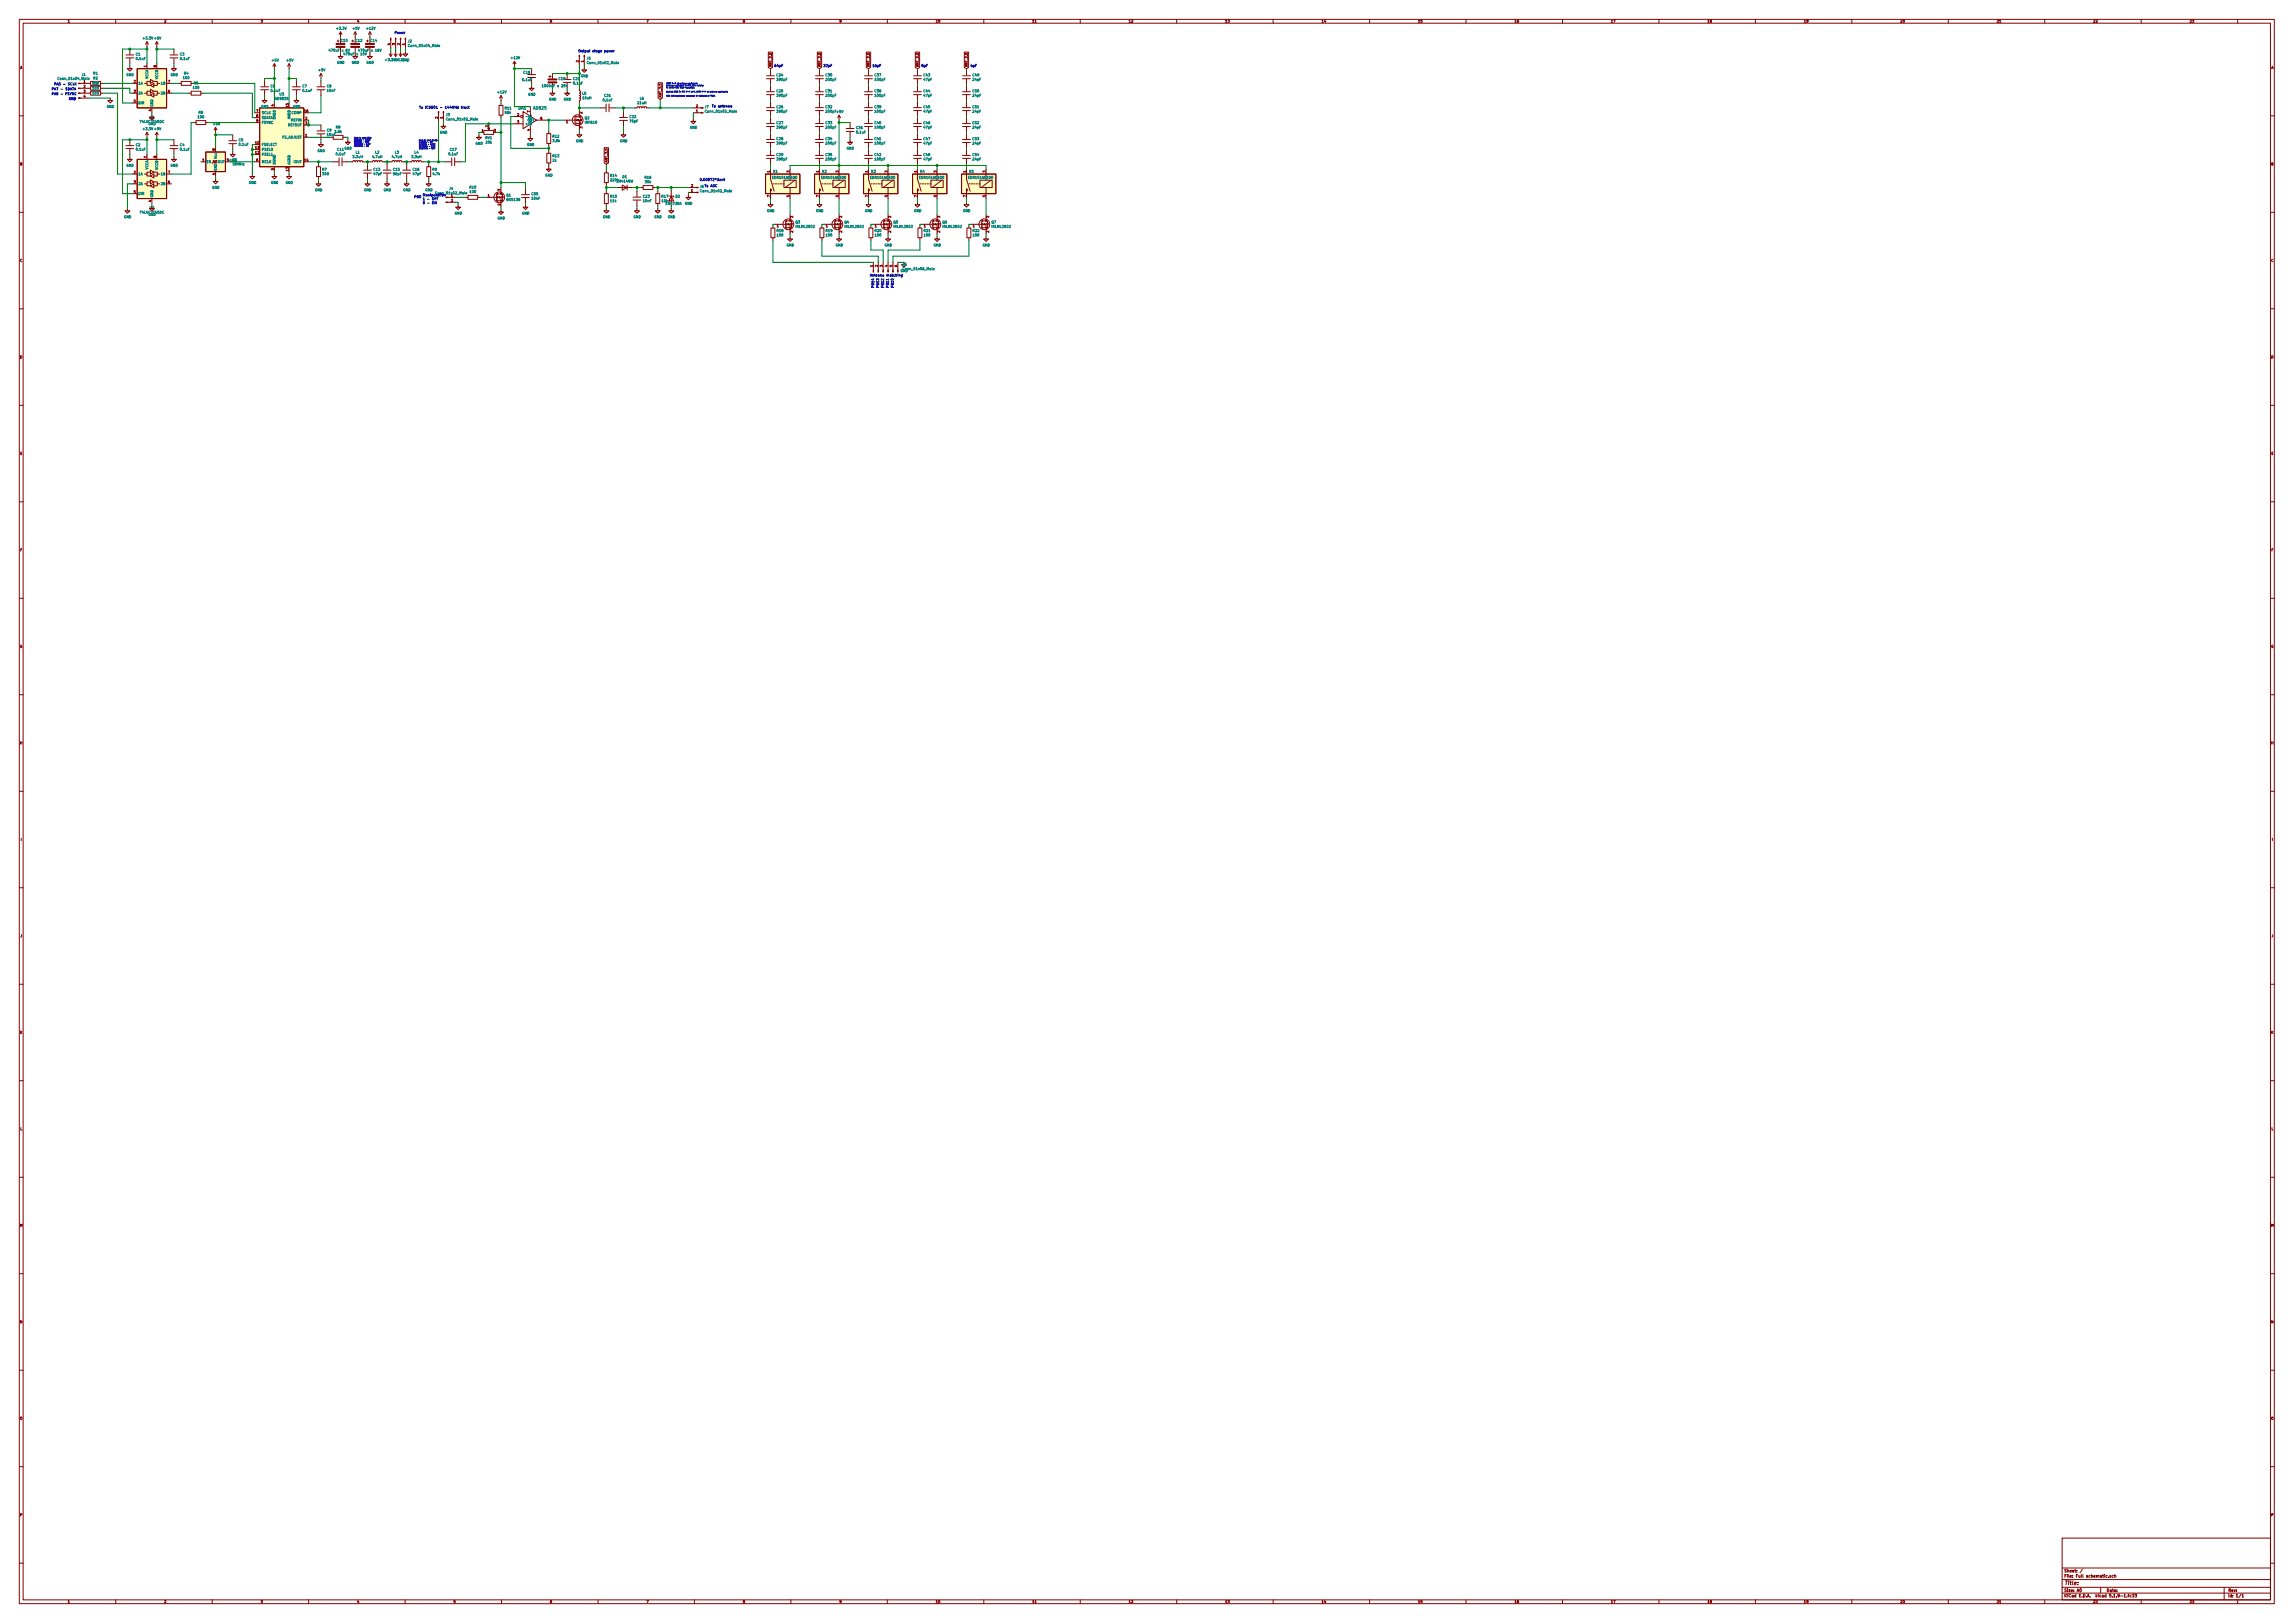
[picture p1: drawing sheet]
<svg xmlns="http://www.w3.org/2000/svg" width="1189mm" height="841mm" viewBox="0 0 1189 841" stroke-linecap="round" stroke-linejoin="round" font-family="sans-serif">
<defs><g id="words">
<text font-size="2.8" fill="#840000" x="1070" y="821">Title:</text>
<g font-size="2.1" fill="#008484">
<text x="269" y="57">DA1</text>
<text x="277" y="57">AD825</text>
</g>
<g font-size="2.1" fill="#840000">
<text x="1070" y="815">Sheet: /</text>
<text x="1070" y="817">File: Full schematic.sch</text>
<text x="1070" y="828">KiCad E.D.A. kicad 5.1.9-1.fc33</text>
<text x="1070" y="825">Size: A0</text>
<text x="1092" y="825">Date:</text>
<text x="1155" y="825">Rev:</text>
<text x="1155" y="828">Id: 1/1</text>
</g>
<g font-size="1.8" fill="#840000">
<text x="35" y="12">1</text>
<text x="85" y="12">2</text>
<text x="135" y="12">3</text>
<text x="185" y="12">4</text>
<text x="235" y="12">5</text>
<text x="285" y="12">6</text>
<text x="335" y="12">7</text>
<text x="385" y="12">8</text>
<text x="435" y="12">9</text>
<text x="485" y="12">10</text>
<text x="535" y="12">11</text>
<text x="585" y="12">12</text>
<text x="635" y="12">13</text>
<text x="685" y="12">14</text>
<text x="735" y="12">15</text>
<text x="785" y="12">16</text>
<text x="835" y="12">17</text>
<text x="885" y="12">18</text>
<text x="935" y="12">19</text>
<text x="985" y="12">20</text>
<text x="1035" y="12">21</text>
<text x="1085" y="12">22</text>
<text x="1135" y="12">23</text>
<text x="202" y="23" transform="rotate(-90 202 23)">4</text>
<text x="205" y="23" transform="rotate(-90 205 23)">3</text>
<text x="207" y="23" transform="rotate(-90 207 23)">2</text>
<text x="210" y="23" transform="rotate(-90 210 23)">1</text>
<text x="10" y="36">A</text>
<text x="76" y="35" transform="rotate(-90 76 35)">1</text>
<text x="81" y="35" transform="rotate(-90 81 35)">8</text>
<text x="300" y="32" transform="rotate(-90 300 32)">2</text>
<text x="303" y="32" transform="rotate(-90 303 32)">1</text>
<text x="400" y="35" transform="rotate(-90 400 35)">ANT_3.5</text>
<text x="425" y="35" transform="rotate(-90 425 35)">ANT_3.5</text>
<text x="451" y="35" transform="rotate(-90 451 35)">ANT_3.5</text>
<text x="476" y="35" transform="rotate(-90 476 35)">ANT_3.5</text>
<text x="502" y="35" transform="rotate(-90 502 35)">ANT_3.5</text>
<text x="1177" y="36">A</text>
<text x="43" y="43">1</text>
<text x="43" y="45">2</text>
<text x="69" y="43">2</text>
<text x="87" y="43">7</text>
<text x="43" y="48">3</text>
<text x="43" y="51">4</text>
<text x="69" y="48">3</text>
<text x="69" y="53">5</text>
<text x="87" y="48">6</text>
<text x="343" y="51" transform="rotate(-90 343 51)">ANT_3.5</text>
<text x="78" y="58" transform="rotate(-90 78 58)">4</text>
<text x="133" y="58">7</text>
<text x="142" y="55" transform="rotate(-90 142 55)">4</text>
<text x="150" y="56" transform="rotate(-90 150 56)">15</text>
<text x="158" y="58">16</text>
<text x="275" y="58" transform="rotate(-90 275 58)">7</text>
<text x="302" y="59" transform="rotate(-90 302 59)">2</text>
<text x="361" y="58">1</text>
<text x="361" y="56">2</text>
<text x="133" y="61">8</text>
<text x="133" y="63">9</text>
<text x="158" y="62">2</text>
<text x="158" y="65">3</text>
<text x="227" y="61" transform="rotate(-90 227 61)">2</text>
<text x="230" y="61" transform="rotate(-90 230 61)">1</text>
<text x="253" y="66" transform="rotate(-90 253 66)">2</text>
<text x="268" y="60">2</text>
<text x="268" y="64">3</text>
<text x="280" y="62">6</text>
<text x="294" y="64">1</text>
<text x="158" y="71">1</text>
<text x="250" y="68">1</text>
<text x="256" y="68">3</text>
<text x="275" y="68" transform="rotate(-90 275 68)">4</text>
<text x="302" y="67" transform="rotate(-90 302 67)">3</text>
<text x="112" y="78" transform="rotate(-90 112 78)">8</text>
<text x="132" y="75">10</text>
<text x="132" y="77">11</text>
<text x="76" y="82" transform="rotate(-90 76 82)">1</text>
<text x="81" y="82" transform="rotate(-90 81 82)">8</text>
<text x="105" y="84">1</text>
<text x="132" y="80">12</text>
<text x="133" y="84">6</text>
<text x="158" y="84">14</text>
<text x="10" y="86">B</text>
<text x="69" y="90">2</text>
<text x="87" y="90">7</text>
<text x="142" y="88" transform="rotate(-90 142 88)">5</text>
<text x="150" y="89" transform="rotate(-90 150 89)">13</text>
<text x="315" y="84" transform="rotate(-90 315 84)">ANT_3.5</text>
<text x="399" y="89" transform="rotate(-90 399 89)">1</text>
<text x="409" y="89" transform="rotate(-90 409 89)">3</text>
<text x="425" y="89" transform="rotate(-90 425 89)">1</text>
<text x="435" y="89" transform="rotate(-90 435 89)">3</text>
<text x="450" y="89" transform="rotate(-90 450 89)">1</text>
<text x="460" y="89" transform="rotate(-90 460 89)">3</text>
<text x="475" y="89" transform="rotate(-90 475 89)">1</text>
<text x="486" y="89" transform="rotate(-90 486 89)">3</text>
<text x="501" y="89" transform="rotate(-90 501 89)">1</text>
<text x="511" y="89" transform="rotate(-90 511 89)">3</text>
<text x="1177" y="86">B</text>
<text x="69" y="95">3</text>
<text x="87" y="95">6</text>
<text x="112" y="91" transform="rotate(-90 112 91)">4</text>
<text x="69" y="100">5</text>
<text x="259" y="99" transform="rotate(-90 259 99)">3</text>
<text x="358" y="99">1</text>
<text x="358" y="97">2</text>
<text x="78" y="105" transform="rotate(-90 78 105)">4</text>
<text x="234" y="102">1</text>
<text x="234" y="105">2</text>
<text x="253" y="102">1</text>
<text x="259" y="107" transform="rotate(-90 259 107)">2</text>
<text x="399" y="102" transform="rotate(-90 399 102)">7</text>
<text x="409" y="102" transform="rotate(-90 409 102)">5</text>
<text x="425" y="102" transform="rotate(-90 425 102)">7</text>
<text x="435" y="102" transform="rotate(-90 435 102)">5</text>
<text x="450" y="102" transform="rotate(-90 450 102)">7</text>
<text x="460" y="102" transform="rotate(-90 460 102)">5</text>
<text x="475" y="102" transform="rotate(-90 475 102)">7</text>
<text x="486" y="102" transform="rotate(-90 486 102)">5</text>
<text x="501" y="102" transform="rotate(-90 501 102)">7</text>
<text x="511" y="102" transform="rotate(-90 511 102)">5</text>
<text x="411" y="113" transform="rotate(-90 411 113)">3</text>
<text x="436" y="113" transform="rotate(-90 436 113)">3</text>
<text x="462" y="113" transform="rotate(-90 462 113)">3</text>
<text x="487" y="113" transform="rotate(-90 487 113)">3</text>
<text x="513" y="113" transform="rotate(-90 513 113)">3</text>
<text x="403" y="118">1</text>
<text x="428" y="118">1</text>
<text x="454" y="118">1</text>
<text x="479" y="118">1</text>
<text x="504" y="118">1</text>
<text x="411" y="121" transform="rotate(-90 411 121)">2</text>
<text x="436" y="121" transform="rotate(-90 436 121)">2</text>
<text x="462" y="121" transform="rotate(-90 462 121)">2</text>
<text x="487" y="121" transform="rotate(-90 487 121)">2</text>
<text x="513" y="121" transform="rotate(-90 513 121)">2</text>
<text x="10" y="136">C</text>
<text x="1177" y="136">C</text>
<text x="453" y="138" transform="rotate(-90 453 138)">1</text>
<text x="455" y="138" transform="rotate(-90 455 138)">2</text>
<text x="458" y="138" transform="rotate(-90 458 138)">3</text>
<text x="460" y="138" transform="rotate(-90 460 138)">4</text>
<text x="463" y="138" transform="rotate(-90 463 138)">5</text>
<text x="465" y="138" transform="rotate(-90 465 138)">6</text>
<text x="10" y="186">D</text>
<text x="1177" y="186">D</text>
<text x="10" y="236">E</text>
<text x="1177" y="236">E</text>
<text x="10" y="286">F</text>
<text x="1177" y="286">F</text>
<text x="10" y="336">G</text>
<text x="1177" y="336">G</text>
<text x="10" y="386">H</text>
<text x="1177" y="386">H</text>
<text x="11" y="436">I</text>
<text x="1178" y="436">I</text>
<text x="11" y="486">J</text>
<text x="1178" y="486">J</text>
<text x="10" y="536">K</text>
<text x="1177" y="536">K</text>
<text x="10" y="586">L</text>
<text x="1177" y="586">L</text>
<text x="10" y="636">M</text>
<text x="1177" y="636">M</text>
<text x="10" y="686">N</text>
<text x="1177" y="686">N</text>
<text x="10" y="736">O</text>
<text x="1177" y="736">O</text>
<text x="10" y="786">P</text>
<text x="1177" y="786">P</text>
<text x="35" y="831">1</text>
<text x="85" y="831">2</text>
<text x="135" y="831">3</text>
<text x="185" y="831">4</text>
<text x="235" y="831">5</text>
<text x="285" y="831">6</text>
<text x="335" y="831">7</text>
<text x="385" y="831">8</text>
<text x="435" y="831">9</text>
<text x="485" y="831">10</text>
<text x="535" y="831">11</text>
<text x="585" y="831">12</text>
<text x="635" y="831">13</text>
<text x="685" y="831">14</text>
<text x="735" y="831">15</text>
<text x="785" y="831">16</text>
<text x="835" y="831">17</text>
<text x="885" y="831">18</text>
<text x="935" y="831">19</text>
<text x="985" y="831">20</text>
<text x="1035" y="831">21</text>
<text x="1085" y="831">22</text>
<text x="1135" y="831">23</text>
</g>
<g font-size="1.8" fill="#008484">
<text x="175" y="15">+3.3V</text>
<text x="183" y="15">+5V</text>
<text x="190" y="15">+12V</text>
<text x="74" y="20">+3.3V +5V</text>
<text x="177" y="22">C10</text>
<text x="184" y="22">C12</text>
<text x="192" y="22">C14</text>
<text x="212" y="22">J2</text>
<text x="70" y="29">C1</text>
<text x="93" y="29">C3</text>
<text x="171" y="27">470uF x 6V</text>
<text x="187" y="27">470uF x 16V</text>
<text x="212" y="24">Conn_01x04_Male</text>
<text x="71" y="31">0.1uF</text>
<text x="93" y="31">0.1uF</text>
<text x="141" y="32">+5V</text>
<text x="149" y="32">+5V</text>
<text x="175" y="33">GND</text>
<text x="182" y="33">GND</text>
<text x="190" y="33">GND</text>
<text x="200" y="32">+3.3V +12V</text>
<text x="203" y="32">+5V</text>
<text x="208" y="32">GND</text>
<text x="265" y="31">+12V</text>
<text x="304" y="31">J5</text>
<text x="305" y="33">Conn_01x02_Male</text>
<text x="30" y="41">Conn_01x04_Male</text>
<text x="42" y="39">J1</text>
<text x="48" y="39">R1</text>
<text x="48" y="41">R2</text>
<text x="65" y="39">GND</text>
<text x="77" y="41" transform="rotate(-90 77 41)">VCCA</text>
<text x="82" y="41" transform="rotate(-90 82 41)">VCCB</text>
<text x="88" y="39">GND</text>
<text x="95" y="41">100</text>
<text x="95" y="39">R4</text>
<text x="165" y="37">+5V</text>
<text x="271" y="42">0.1uF</text>
<text x="271" y="38">C18</text>
<text x="290" y="41">C19</text>
<text x="297" y="41">C20</text>
<text x="301" y="40">GND</text>
<text x="403" y="40">C24</text>
<text x="403" y="42">390pF</text>
<text x="428" y="40">C30</text>
<text x="428" y="42">200pF</text>
<text x="453" y="40">C37</text>
<text x="454" y="42">100pF</text>
<text x="479" y="40">C43</text>
<text x="479" y="42">47pF</text>
<text x="504" y="40">C49</text>
<text x="504" y="42">24pF</text>
<text x="48" y="46">100</text>
<text x="48" y="44">R3</text>
<text x="72" y="44">1A</text>
<text x="84" y="44">1B</text>
<text x="100" y="46">100</text>
<text x="100" y="44">R5</text>
<text x="140" y="45">C6</text>
<text x="140" y="48">0.1uF</text>
<text x="157" y="45">C7</text>
<text x="157" y="48">0.1uF</text>
<text x="169" y="45">C8</text>
<text x="170" y="48">10nF</text>
<text x="282" y="45">1000uF x 25V</text>
<text x="297" y="44">0.1uF</text>
<text x="403" y="48">C25</text>
<text x="428" y="48">C31</text>
<text x="453" y="48">C38</text>
<text x="479" y="48">C44</text>
<text x="504" y="48">C50</text>
<text x="48" y="49">100</text>
<text x="72" y="49">2A</text>
<text x="84" y="49">2B</text>
<text x="143" y="52">AD9835</text>
<text x="145" y="49">U3</text>
<text x="258" y="48">+12V</text>
<text x="274" y="50">GND</text>
<text x="285" y="52">GND</text>
<text x="292" y="52">GND</text>
<text x="302" y="49">L5</text>
<text x="302" y="51">10uH</text>
<text x="313" y="53">0.1uF</text>
<text x="313" y="50">C21</text>
<text x="331" y="54">21uH</text>
<text x="332" y="52">L6</text>
<text x="403" y="50">390pF</text>
<text x="428" y="50">200pF</text>
<text x="454" y="50">100pF</text>
<text x="479" y="50">47pF</text>
<text x="504" y="50">24pF</text>
<text x="55" y="56">GND</text>
<text x="72" y="54">DIR</text>
<text x="79" y="55" transform="rotate(-90 79 55)">GND</text>
<text x="103" y="59">R6</text>
<text x="135" y="56">GND</text>
<text x="136" y="59">SCLK</text>
<text x="151" y="59">COMP</text>
<text x="152" y="56">GND</text>
<text x="262" y="57">R11</text>
<text x="262" y="59">56k</text>
<text x="365" y="56">J7</text>
<text x="366" y="58">Conn_01x02_Male</text>
<text x="403" y="56">C26</text>
<text x="403" y="58">390pF</text>
<text x="428" y="56">C32</text>
<text x="428" y="58">200pF +5V</text>
<text x="453" y="56">C39</text>
<text x="454" y="58">100pF</text>
<text x="479" y="56">C45</text>
<text x="479" y="58">47pF</text>
<text x="504" y="56">C51</text>
<text x="504" y="58">24pF</text>
<text x="73" y="64">74LVC2T45DC</text>
<text x="77" y="65">GND</text>
<text x="78" y="61">U1</text>
<text x="103" y="61">100</text>
<text x="111" y="65">+5V</text>
<text x="136" y="62">SDATA</text>
<text x="136" y="64">FSYNC</text>
<text x="143" y="62" transform="rotate(-90 143 62)">DVDD</text>
<text x="149" y="65">REFOUT</text>
<text x="150" y="62" transform="rotate(-90 150 62)">AVDD</text>
<text x="151" y="63">REFIN</text>
<text x="231" y="60">J3</text>
<text x="232" y="62">Conn_01x02_Male</text>
<text x="272" y="61">-IN</text>
<text x="272" y="65">+IN</text>
<text x="273" y="63">OUT</text>
<text x="276" y="64" transform="rotate(-90 276 64)">-VS</text>
<text x="303" y="62">Q2</text>
<text x="303" y="64">IRF610</text>
<text x="326" y="61">C22</text>
<text x="326" y="63">75pF</text>
<text x="403" y="64">C27</text>
<text x="428" y="64">C33</text>
<text x="453" y="64">C40</text>
<text x="479" y="64">C46</text>
<text x="504" y="64">C52</text>
<text x="74" y="67">+3.3V +5V</text>
<text x="146" y="72">FS_ADJUST</text>
<text x="169" y="68">C9</text>
<text x="170" y="70">10nF</text>
<text x="174" y="69">3.9k</text>
<text x="174" y="67">R8</text>
<text x="228" y="69">GND</text>
<text x="287" y="71">R12</text>
<text x="358" y="67">GND</text>
<text x="403" y="67">390pF</text>
<text x="428" y="67">200pF</text>
<text x="444" y="67">C36</text>
<text x="444" y="69">0.1uF</text>
<text x="454" y="67">100pF</text>
<text x="479" y="67">47pF</text>
<text x="504" y="67">24pF</text>
<text x="70" y="76">C2</text>
<text x="93" y="76">C4</text>
<text x="124" y="73">C5</text>
<text x="124" y="76">0.1uF</text>
<text x="136" y="76">FSELECT</text>
<text x="179" y="77">GND</text>
<text x="246" y="75">GND</text>
<text x="252" y="72">RV1</text>
<text x="252" y="74">20k</text>
<text x="273" y="76">GND</text>
<text x="287" y="74">3.9k</text>
<text x="299" y="74">GND</text>
<text x="321" y="74">GND</text>
<text x="403" y="73">C28</text>
<text x="403" y="75">390pF</text>
<text x="428" y="73">C34</text>
<text x="428" y="75">200pF</text>
<text x="439" y="77">GND</text>
<text x="453" y="73">C41</text>
<text x="454" y="75">100pF</text>
<text x="479" y="73">C47</text>
<text x="479" y="75">47pF</text>
<text x="504" y="73">C53</text>
<text x="504" y="75">24pF</text>
<text x="71" y="78">0.1uF</text>
<text x="93" y="78">0.1uF</text>
<text x="112" y="82" transform="rotate(-90 112 82)">Vcc</text>
<text x="121" y="83">X1</text>
<text x="136" y="78">PSEL0</text>
<text x="136" y="81">PSEL1</text>
<text x="165" y="79">GND</text>
<text x="174" y="80">0.1uF</text>
<text x="175" y="78">C11</text>
<text x="183" y="82">3.3uH</text>
<text x="184" y="80">L1</text>
<text x="193" y="82">4.7uH</text>
<text x="195" y="80">L2</text>
<text x="203" y="82">4.7uH</text>
<text x="205" y="80">L3</text>
<text x="213" y="82">3.3uH</text>
<text x="215" y="80">L4</text>
<text x="233" y="80">0.1uF</text>
<text x="233" y="78">C17</text>
<text x="286" y="84">2k</text>
<text x="287" y="81">R13</text>
<text x="403" y="81">C29</text>
<text x="403" y="83">390pF</text>
<text x="428" y="81">C35</text>
<text x="428" y="83">200pF</text>
<text x="453" y="81">C42</text>
<text x="454" y="83">100pF</text>
<text x="479" y="81">C48</text>
<text x="479" y="83">47pF</text>
<text x="504" y="81">C54</text>
<text x="504" y="83">24pF</text>
<text x="65" y="86">GND</text>
<text x="77" y="88" transform="rotate(-90 77 88)">VCCA</text>
<text x="82" y="88" transform="rotate(-90 82 88)">VCCB</text>
<text x="88" y="86">GND</text>
<text x="107" y="84">EN</text>
<text x="112" y="89" transform="rotate(-90 112 89)">GND</text>
<text x="113" y="84">OUT</text>
<text x="121" y="86">50MHz</text>
<text x="136" y="84">MCLK</text>
<text x="143" y="85" transform="rotate(-90 143 85)">DGND</text>
<text x="150" y="85" transform="rotate(-90 150 85)">AGND</text>
<text x="152" y="84">IOUT</text>
<text x="167" y="88">R7</text>
<text x="194" y="88">C13</text>
<text x="204" y="88">C15</text>
<text x="214" y="88">C16</text>
<text x="224" y="88">R9</text>
<text x="401" y="89">K1</text>
<text x="426" y="89">K2</text>
<text x="452" y="89">K3</text>
<text x="477" y="89">K4</text>
<text x="502" y="89">K5</text>
<text x="72" y="91">1A</text>
<text x="72" y="96">2A</text>
<text x="84" y="96">2B</text>
<text x="84" y="91">1B</text>
<text x="129" y="95">GND</text>
<text x="140" y="95">GND</text>
<text x="148" y="95">GND</text>
<text x="167" y="91">300</text>
<text x="194" y="91">47pF</text>
<text x="204" y="91">56pF</text>
<text x="214" y="91">47pF</text>
<text x="224" y="91">4.7k</text>
<text x="283" y="91">GND</text>
<text x="316" y="92">R14</text>
<text x="317" y="94">220k</text>
<text x="320" y="95">1N4148W</text>
<text x="323" y="92">D1</text>
<text x="334" y="93">R16</text>
<text x="334" y="95">39k</text>
<text x="401" y="93">EDR101A0500</text>
<text x="426" y="93">EDR101A0500</text>
<text x="452" y="93">EDR101A0500</text>
<text x="477" y="93">EDR101A0500</text>
<text x="502" y="93">EDR101A0500</text>
<text x="72" y="101">DIR</text>
<text x="110" y="98">GND</text>
<text x="163" y="99">GND</text>
<text x="189" y="99">GND</text>
<text x="199" y="99">GND</text>
<text x="209" y="99">GND</text>
<text x="220" y="99">GND</text>
<text x="226" y="101">Conn_01x02_Male</text>
<text x="233" y="98">J4</text>
<text x="243" y="98">R10</text>
<text x="244" y="100">100</text>
<text x="263" y="102">Q1</text>
<text x="276" y="101">C55</text>
<text x="363" y="100">Conn_01x02_Male</text>
<text x="79" y="102" transform="rotate(-90 79 102)">GND</text>
<text x="263" y="104">BSS138</text>
<text x="276" y="103">10nF</text>
<text x="316" y="102">R15</text>
<text x="316" y="105">11k</text>
<text x="333" y="102">C23</text>
<text x="333" y="105">10nF</text>
<text x="343" y="102">R17</text>
<text x="343" y="105">10k</text>
<text x="345" y="106">1N4728A</text>
<text x="350" y="102">D2</text>
<text x="355" y="106">GND</text>
<text x="64" y="113">GND</text>
<text x="73" y="111">74LVC2T45DC</text>
<text x="77" y="112">GND</text>
<text x="78" y="108">U2</text>
<text x="236" y="111">GND</text>
<text x="258" y="114">GND</text>
<text x="271" y="111">GND</text>
<text x="312" y="113">GND</text>
<text x="328" y="113">GND</text>
<text x="339" y="113">GND</text>
<text x="346" y="113">GND</text>
<text x="398" y="110">GND</text>
<text x="423" y="110">GND</text>
<text x="448" y="110">GND</text>
<text x="474" y="110">GND</text>
<text x="499" y="110">GND</text>
<text x="412" y="116">Q3</text>
<text x="413" y="118">IRLML2502</text>
<text x="438" y="116">Q4</text>
<text x="438" y="118">IRLML2502</text>
<text x="463" y="116">Q5</text>
<text x="464" y="118">IRLML2502</text>
<text x="489" y="116">Q6</text>
<text x="489" y="118">IRLML2502</text>
<text x="514" y="116">Q7</text>
<text x="514" y="118">IRLML2502</text>
<text x="403" y="120">R18</text>
<text x="403" y="123">100</text>
<text x="428" y="120">R19</text>
<text x="428" y="123">100</text>
<text x="454" y="120">R20</text>
<text x="454" y="123">100</text>
<text x="479" y="120">R21</text>
<text x="479" y="123">100</text>
<text x="504" y="120">R22</text>
<text x="504" y="123">100</text>
<text x="408" y="128">GND</text>
<text x="433" y="128">GND</text>
<text x="459" y="128">GND</text>
<text x="484" y="128">GND</text>
<text x="509" y="128">GND</text>
<text x="468" y="138">J8</text>
<text x="467" y="141">GND</text>
<text x="469" y="140">Conn_01x06_Male</text>
</g>
<g font-size="1.8" fill="#0000c2">
<text x="204" y="18">Power</text>
<text x="300" y="27">Output stage power</text>
<text x="401" y="35">64pF</text>
<text x="427" y="35">32pF</text>
<text x="452" y="35">16pF</text>
<text x="478" y="35">8pF</text>
<text x="503" y="35">4pF</text>
<text x="27" y="47">PA7 - SDATA</text>
<text x="28" y="44">PA5 - SCLK</text>
<text x="27" y="49">PA8 - FSYNC</text>
<text x="36" y="52">GND</text>
<text x="217" y="56">To ICS501 - 144MHz tract</text>
<text x="369" y="56">To antenna</text>
<text x="363" y="94">0.00972*Uant</text>
<text x="219" y="102">Manipulation</text>
<text x="363" y="97">J6 To ADC</text>
<text x="215" y="103">PB0</text>
<text x="219" y="104">1 - OFF</text>
<text x="451" y="143">Antenna matching</text>
<text x="453" y="149" transform="rotate(-90 453 149)">PB14</text>
<text x="456" y="149" transform="rotate(-90 456 149)">PB13</text>
<text x="458" y="149" transform="rotate(-90 458 149)">PB12</text>
<text x="461" y="149" transform="rotate(-90 461 149)">PB11</text>
<text x="463" y="149" transform="rotate(-90 463 149)">PB10</text>
</g>
<text font-size="1.8" fill="#008400" x="179" y="29">470uF x 10V</text>
<g font-size=".9" fill="#0000c2">
<text x="345" y="44">200V P-P at antenna equivalent.</text>
<text x="345" y="45">Antenna equivalent is 240 Ohm resistor</text>
<text x="345" y="46">in series with 35pF capacitor.</text>
<text x="345" y="48">Desired (3W) is 38V P-P at R, 243V P-P at antenna equivalent.</text>
<text x="345" y="50">With this equivalent resonance is achieved at 70pF.</text>
<text x="184" y="72">Peak to peak (in):</text>
<text x="184" y="73">3.50MHz - 0.34V</text>
<text x="184" y="74">3.65MHz - 0.3V</text>
<text x="184" y="75">18.00MHz - 1.5V</text>
<text x="184" y="76">18.25MHz - 1V</text>
<text x="217" y="73">Peak to peak (out):</text>
<text x="217" y="74">3.50MHz - 1V</text>
<text x="217" y="75">3.65MHz - 0.96V</text>
<text x="217" y="76">18.00MHz - 0.8V</text>
<text x="217" y="77">18.25MHz - 0.7V</text>
</g>
</g></defs>
<g fill="none" stroke="#840000" stroke-width=".52">
<path d="M10 10h1169v821h-1169zM12 12h1165v817h-1165zM60 10v2M110 10v2M160 10v2M177 17l-1 1M177 17v2M177 20v3M177 17v1M184 17l-1 1M184 17v2M184 20v3"/>
<path d="M184 17l1 1M192 17v2M192 20v3M192 17l-1 1M192 17l1 1M210 10v2M260 10v2M310 10v2M360 10v2M410 10v2M460 10v2M510 10v2"/>
<path d="M537 12h.1M560 10v2M610 10v2M660 10v2M710 10v2M760 10v2M810 10v2M860 10v2M910 10v2M960 10v2M1010 10v2M1037 12h.1"/>
<path d="M1060 10v2M1110 10v2M1160 10v2M65 30h4M65 28h4M67 34v2h2l-2 1-1-1h1M67 25v3M67 30v3M71 36h15v20h-15zM76 22v2M76 33v3M76 22l-1 1"/>
<path d="M76 22l1 1M81 22v2M81 33v3M81 22v1M81 22l1 1M88 30h4M88 28h4M90 34v2h1l-1 1-1-1h1M90 25v3M90 30v3M142 33v3M142 33l-1 1"/>
<path d="M142 33l1 1M150 33l-1 1M150 33v3M150 33l1 1M166 38v3M166 38v1M166 38l1 1M174 23h5h-5zM175 21h1M175 21v1M177 28v1h1l-1 2-2-2h2M177 25v2"/>
<path d="M182 23h4h-4zM182 21h1M183 21v1M184 28v1h1l-1 2-1-2h1M184 25v2M189 23h5h-5zM190 21h1M190 21v1M192 28v1h1l-1 2-2-2h2M192 25v2M202 28l1 1M203 21v4"/>
<path d="M203 27v2M203 28v1M204 28l1 1M205 21v4M205 27v2M206 28l-1 1M207 28l1 1M208 21v4M208 27v2M208 28v1M210 27v1h1l-1 1-1-1h1M210 21v4"/>
<path d="M267 32l-1 1M267 32v2M267 32v1M274 39h4M276 36v2M285 40h1M285 39v1M286 38v3M294 38v3M300 29v5M303 35v1h1l-1 1-1-1h1M303 29v5"/>
<path d="M397 39h4M398 27h3v8l-2 1-1-1zM399 36v3M423 39h4M424 27h2v8l-1 1-1-1zM425 36v3M448 39h4M449 27h2v8l-1 1-1-1zM450 36v3M474 39h4M474 27h3v8l-1 1-2-1zM476 36v3"/>
<path d="M499 39h4M500 27h2v8l-1 1-1-1zM501 36v3M42 43h5M42 48h5M42 46h5M42 51h4M47 42h5v2h-5zM47 45h5v2h-5zM47 47h5v2h-5zM52 43h1M52 48h1"/>
<path d="M52 46h1M57 51v1h1l-1 1-1-1h1M69 43h2M69 48h2M69 53h2M75 48h1v1h2M75 43h1v1h2M78 47h-2v1M78 42h-2v1M78 46l2 1-2 1zM78 41l2 1-2 1zM78 49l2-1v2z"/>
<path d="M78 44l2-1v2zM79 60v1h1l-1 1-2-1h2M79 56v2M80 47h2v1h1M80 42h2v1h1M82 48v1h-2M82 43v1h-2M86 43h3M86 48h3M93 43h1M94 42h5v2h-5zM98 48h1"/>
<path d="M99 47h5v2h-5zM99 43h1M104 48h1M132 58h3M135 56h22v30h-22zM135 47h4M135 45h4M137 51v1h1l-1 1-1-1h1M137 42v3M137 47v3M142 53v3M152 47h4"/>
<path d="M152 45h4M154 51v1h1l-1 1-2-1h2M154 42v3M154 47v3M164 47h4M164 45h4M166 42v3M166 47v3M227 59v4M230 59v4M259 55h2v5h-2zM260 50v2"/>
<path d="M260 53v2M260 60v1M260 50l-1 1M260 50v1M271 58l7 4-7 5zM274 40h4M275 55v5M276 44v2h1l-1 1-2-1h2M276 40v3M284 41h5h-5zM286 47v1h2l-2 2-1-2h1M286 43v3"/>
<path d="M292 43h4M292 41h4M294 47v1h1l-1 2-1-2h1M294 43v3M299 60v1M300 46v1l1 1h-1l1 1-1 1h1l-1 1h1l-1 2M300 57v3M311 56h3M314 54v4M316 54v4M316 56h3M323 58v3"/>
<path d="M329 56h1l1-1v1l1-1 1 1v-1l1 1 1-1 2 1M341 43h2v8h-1h-1zM359 56h5M359 58h5M397 57h4M397 56h4M397 41h4M397 49h4M397 48h4M399 41v3M399 44v3M399 49v3"/>
<path d="M399 53v3M399 58v2M423 57h4M423 56h4M423 41h4M423 49h4M423 48h4M425 41v3M425 44v3M425 49v3M425 53v3M425 58v2"/>
<path d="M435 60v2M435 60l-1 1M435 60l1 1M448 57h4M448 56h4M448 41h4M448 49h4M448 48h4M450 41v3M450 44v3M450 49v3M450 53v3"/>
<path d="M450 58v2M474 57h4M474 56h4M474 41h4M474 49h4M474 48h4M476 41v3M476 44v3M476 49v3M476 53v3M476 58v2M499 57h4"/>
<path d="M499 56h4M499 41h4M499 49h4M499 48h4M501 41v3M501 44v3M501 49v3M501 53v3M501 58v2M10 60h2M65 77h4M65 75h4"/>
<path d="M67 72v3M67 77v3M76 69v2M76 69l-1 1M76 69l1 1M81 69v1M81 69v2M81 69l1 1M88 77h4M88 75h4M90 72v3M90 77v3"/>
<path d="M100 64h2M102 63h5v2h-5zM107 79h10v10h-10zM107 64h1M112 66v3M112 76v3M112 66l-1 1M112 66l1 1M119 74h4M119 73h4M121 79v1h1l-1 1-2-1h2M121 70v3"/>
<path d="M121 75v2M132 64h3M132 61h3M157 62h3M157 71h3M157 65h3M164 69h4M164 68h4M166 74v1h2l-2 1-1-1h1M166 65v3M166 70v2M171 71h2"/>
<path d="M173 70h5v2h-5zM178 71h1M180 72v2h2l-2 1-1-1h1M230 64v1h1l-1 2-1-2h1M248 70v1h2l-2 1-1-1h1M251 68h5v2h-5zM253 66v1M266 60h4M266 64h5M275 71v1h1l-1 1-1-1h1M275 65v5M278 62h5"/>
<path d="M283 79h2v5h-2zM283 69h2v5h-2zM284 68v1M284 74v2M284 78v1M293 62h5M298 60v4M299 62h1v5M299 60h2v4h-2M299 62v1M299 64v1M300 69v1h2l-2 1-1-1h1"/>
<path d="M301 62h1M301 62v1zM313 77h2v7l-1 1-1-1zM321 62h4M321 61h4M323 69v1h1l-1 1-1-1h1M323 63v2M359 62v1h2l-2 1-1-1h1M397 74h4M397 72h4M397 66h4M397 64h4"/>
<path d="M399 61v3M399 66v3M399 69v3M399 74v3M399 77v3M423 74h4M423 72h4M423 66h4M423 64h4M425 61v3M425 66v3M425 69v3"/>
<path d="M425 74v3M425 77v3M439 68h4M439 67h4M441 72v2h1l-1 1-2-1h2M441 64v2M441 68v3M448 74h4M448 72h4M448 66h4M448 64h4M450 61v3"/>
<path d="M450 66v3M450 69v3M450 74v3M450 77v3M474 74h4M474 72h4M474 66h4M474 64h4M476 61v3M476 66v3M476 69v3M476 74v3"/>
<path d="M476 77v3M499 74h4M499 72h4M499 66h4M499 64h4M501 61v3M501 66v3M501 69v3M501 74v3M501 77v3M1177 60h2M67 81v2h2l-2 1-1-1h1"/>
<path d="M69 95h2M69 90h2M71 83h15v20h-15zM75 95h1v1h2M75 90h1v1h2M76 80v3M78 94h-2v1M78 89h-2v1M78 93l2 1-2 1zM78 88l2 1-2 1zM78 96l2-1v2zM78 91l2-1v2z"/>
<path d="M80 94h2v1h1M80 89h2v1h1M81 80v3M82 95v1h-2M82 90v1h-2M86 95h3M86 90h3M90 81v2h1l-1 1-1-1h1M104 84h3M110 84v-1h1v1h1v-1v1M112 93v1h1l-1 1-2-1h2M112 89v2"/>
<path d="M117 84h2M118 82v1M131 90v1h1l-1 2-1-2h1M132 84h3M142 90v1h2l-2 2-1-2h1M142 86v3M150 90v1h1l-1 2-1-2h1M164 86h2v5h-2zM165 94v1h1l-1 2-1-2h1M165 85v1M165 91v2M173 84h3"/>
<path d="M176 82v4M177 82v4M178 84h2M182 84h1v-1l1 1 1-1v1l1-1 1 1v-1l2 1M188 90h5M188 88h5M190 94v1h2l-2 2-1-2h1M190 85v3M190 90v3M192 84h1l1-1v1l1-1 1 1v-1l1 1v-1l2 1M199 90h4M199 88h4"/>
<path d="M201 94v1h1l-1 2-2-2h2M201 85v3M201 90v3M202 84h1l1-1v1l1-1 1 1v-1l1 1 1-1 2 1M209 90h4M209 88h4M211 94v1h1l-1 2-1-2h1M211 85v3M211 90v3M212 84h1l1-1 1 1v-1l1 1v-1l1 1 1-1 2 1M221 86h2v5h-2zM222 94v1h2l-2 2-1-2h1"/>
<path d="M222 85v1M222 91v2M231 84h3M234 82v4M236 82v4M236 84h3M258 100v1M260 97v3M272 98v3M284 86v2h2l-2 1-1-1h1M284 84v2M313 90h2v5h-2z"/>
<path d="M314 88v2M314 95v1M314 99v1M320 97h8M323 96l2 1-2 1zM325 96v2M330 99v3M332 97h1M333 96h5v2h-5zM338 97h2M341 99v1M348 99v8"/>
<path d="M357 97h4M357 100h4M397 90h18v10h-18zM397 82h4M397 81h4M399 99l1-1h-1v5M399 88v5l2 6M399 82v3M401 95h.1M402 95h1M403 95h1M404 95h1"/>
<path d="M406 95h.1M406 93h7v4h-7zM410 88v5M410 97v6M412 93l-5 4M422 90h18v10h-18zM423 82h4M423 81h4M425 99v-1v5M425 88v5l2 6M425 82v3M426 95h1"/>
<path d="M427 95h1M429 95h.1M430 95h1M431 95h1M432 93h6v4h-6zM435 88v5M435 97v6M438 93l-6 4M448 90h17v10h-17zM448 82h4M448 81h4M450 99l1-1h-1v5"/>
<path d="M450 88v5l2 6M450 82v3M451 95h1M453 95h.1M454 95h1M455 95h1M457 95h.1M457 93h7v4h-7zM460 88v5M460 97v6M463 93l-5 4M473 90h18v10h-18z"/>
<path d="M474 82h4M474 81h4M476 99v-1v5M476 88v5l2 6M476 82v3M477 95h1M478 95h1M479 95h1M481 95h.1M482 95h1M483 93h6v4h-6zM486 88v5"/>
<path d="M486 97v6M488 93l-5 4M498 90h18v10h-18zM499 82h4M499 81h4M501 99l1-1h-1v5M501 88v5l2 6M501 82v3M502 95h1M504 95h.1M505 95h.1M506 95h1"/>
<path d="M507 95h1M508 93h6v4h-6zM511 88v5M511 97v6M514 93l-5 4M10 110h2M66 108v1h1l-1 2-1-2h1M69 100h2M79 107v1h1l-1 1-2-1h2M79 103v2M232 102h4M232 105h4"/>
<path d="M237 106v1h2l-2 2-1-2h1M241 102h2M243 101h5v2h-5zM248 102h1M252 102h5M257 100v4M258 102h2v5M258 100h2v4h-2M258 102v1M258 104v1M260 109v1h1l-1 1-2-1h2M260 102h1"/>
<path d="M260 102l1 1h-1zM270 102h4M270 101h4M272 106v1h2l-2 2-1-2h1M272 103v2M313 100h2v5h-2zM314 108v1h2l-2 2-1-2h1M314 105v2M328 104h4M328 102h4M330 108v1h1l-1 2-1-2h1M330 104v3"/>
<path d="M340 100h2v5h-2zM341 108v1h1l-1 2-1-2h1M341 105v2M347 102h2M348 102l1 2h-2zM348 108v1h1l-1 2-1-2h1M357 101v1h1l-1 2-1-2h1M399 105v1h2l-2 1-1-1h1M400 118h2v5h-2zM401 117v1M402 116h5M407 114v4"/>
<path d="M408 116h2v5M408 114h2v4h-2M408 114v1M408 116v1M408 118v1M410 111v3M410 116h1M410 116h1h-1zM425 105v1h1l-1 1-1-1h1M425 118h2v5h-2zM426 117v1M427 116h6"/>
<path d="M433 114v4M433 116h2v5M433 114h3v4h-3M433 114v1M433 116v1M433 118v1M435 111v3M435 116h1M436 116h-1zM450 105v1h1l-1 1-1-1h1M450 118h3v5h-3zM451 117v1"/>
<path d="M453 116h5M458 114v4M459 116h1v5M459 114h2v4h-2M459 114v1M459 116v1M459 118v1M460 111v3M461 116h1M461 116h1h-1zM476 105v1h1l-1 1-2-1h2M476 118h2v5h-2z"/>
<path d="M477 117v1M478 116h5M483 114v4M484 116h2v5M484 114h3v4h-3M484 114v1M484 116v1M484 118v1M486 111v3M486 116h1M487 116h-1zM501 105v1h1l-1 1-1-1h1"/>
<path d="M501 118h2v5h-2zM502 117v1M504 116h5M509 114v4M509 116h2v5M509 114h3v4h-3M509 114v1M509 116v1M509 118v1M511 111v3M511 116h1M512 116h.1"/>
<path d="M1177 110h2M401 123v1M410 123v1h1l-1 1-2-1h2M426 123v1M435 123v1h1l-1 1-1-1h1M451 123v1M453 136v4M455 136v4M458 136v4M460 123v1h2l-2 1-1-1h1M460 136v4M463 136v4"/>
<path d="M465 136v4M469 136v1h1l-1 1-2-1h2M477 123v1M486 123v1h1l-1 1-1-1h1M502 123v1M511 123v1h1l-1 1-1-1h1M10 160h2M1177 160h2M10 210h2M1177 210h2M10 260h2M1177 260h2"/>
<path d="M10 310h2M1177 310h2M10 360h2M1177 360h2M10 410h2M1177 410h2M10 460h2M1177 460h2M10 510h2M1177 510h2M10 560h2M1177 560h2"/>
<path d="M10 610h2M1177 610h2M10 660h2M1177 660h2M10 710h2M1177 710h2M10 760h2M1177 760h2M1069 797h108v32h-108zM10 810h2M1069 819h108M1069 813h108"/>
<path d="M1080 813l-2 2M1092 816v1M1093 817h.1M1094 816v1M1096 816l-1 1h1M1096 817l1-1v1M1096 816v1M1177 810h2M60 829v2M110 829v2M160 829v2M210 829v2"/>
<path d="M260 829v2M310 829v2M360 829v2M410 829v2M460 829v2M510 829v2M537 831h.1M560 829v2M610 829v2M660 829v2M710 829v2M760 829v2"/>
<path d="M810 829v2M860 829v2M910 829v2M960 829v2M1010 829v2M1037 831h.1M1060 829v2M1069 826h108M1069 823h108M1078 823l1 1v1zM1089 823v3M1101 827l1-1v2"/>
<path d="M1101 828h1M1103 827v1M1103 827h1M1104 826l-1 2M1105 827h-1l1 1M1105 826h1v1h-1M1107 826h1l-1 1h1h-1M1110 829v2M1153 823v6M1160 829v2M1162 826l-1 2M1162 827l1-1v2"/>
<path d="M1162 828h1"/>
<circle cx="271" cy="60" r=".6"/>
<circle cx="299" cy="62" r="2.8"/>
<circle cx="259" cy="102" r="2.8"/>
<circle cx="409" cy="116" r="2.8"/>
<circle cx="434" cy="116" r="2.8"/>
<circle cx="459" cy="116" r="2.8"/>
<circle cx="485" cy="116" r="2.8"/>
<circle cx="510" cy="116" r="2.8"/>
</g>
<g fill="#840000" stroke="#840000" stroke-width=".52">
<path d="M202 20l1 1z"/>
<path d="M205 20v1z"/>
<path d="M208 20v1z"/>
<path d="M210 20v1z"/>
<path d="M253 66h1l-1 1z"/>
<path d="M299 62h1v1z"/>
<path d="M189 24h5v1h-5z"/>
<path d="M182 24h4v1h-4z"/>
<path d="M174 24h5v1h-5z"/>
<path d="M433 116h1v1z"/>
<path d="M408 116h1v1z"/>
<path d="M361 97h1z"/>
<path d="M361 100h1z"/>
<path d="M465 140l1 1z"/>
<path d="M463 140v1z"/>
<path d="M460 140l1 1z"/>
<path d="M458 140v1z"/>
<path d="M455 140v1z"/>
<path d="M453 140v1z"/>
<path d="M364 58v1z"/>
<path d="M258 102h1v1z"/>
<path d="M510 116h1v1z"/>
<path d="M231 105h1z"/>
<path d="M231 102h1z"/>
<path d="M227 58v1z"/>
<path d="M230 58v1z"/>
<path d="M484 116h1v1z"/>
<path d="M284 42h5v1h-5z"/>
<path d="M459 116h1v1z"/>
<path d="M41 51h1z"/>
<path d="M41 48h1z"/>
<path d="M41 46h1z"/>
<path d="M41 43h1z"/>
<circle cx="300" cy="64" r=".3"/>
<circle cx="300" cy="60" r=".3"/>
<circle cx="435" cy="118" r=".3"/>
<circle cx="435" cy="114" r=".3"/>
<circle cx="410" cy="118" r=".3"/>
<circle cx="410" cy="114" r=".3"/>
<circle cx="260" cy="104" r=".3"/>
<circle cx="260" cy="100" r=".3"/>
<circle cx="511" cy="118" r=".3"/>
<circle cx="511" cy="114" r=".3"/>
<circle cx="486" cy="118" r=".3"/>
<circle cx="486" cy="114" r=".3"/>
<circle cx="460" cy="118" r=".3"/>
<circle cx="460" cy="114" r=".3"/>
</g>
<g fill="none" stroke="#008484" stroke-width=".52">
<path d="M171 25l-1 1h1M178 27v1h1M180 25l1 2v-2M186 25v1h1M189 27l1 2v-2M197 25v2l1-2M227 24l1-1-1 1h1M320 33l1-1h-1l1 1M46 41v-1v1M275 60v1v-1v1M281 44v1M281 45h1"/>
<path d="M293 44l1 1v-1M381 58l1-1-1 1h1M247 62h1h-1h1M274 60v1l1-1v1M275 65h1M120 83h-1v1h1v-1M379 99h.1M241 100h1h-1l1 1M484 139v1"/>
</g>
<g fill="#ffffc2" stroke="#ffffc2" stroke-width=".52">
<path d="M107 79h10v10h-10z"/>
<path d="M135 56h22v30h-22z"/>
<path d="M397 90h18v10h-18z"/>
<path d="M422 90h18v10h-18z"/>
<path d="M448 90h17v10h-17z"/>
<path d="M498 90h18v10h-18z"/>
<path d="M473 90h18v10h-18z"/>
<path d="M71 83h15v20h-15z"/>
<path d="M71 36h15v20h-15z"/>
</g>
<g fill="none" stroke="#008400" stroke-width=".52">
<path d="M177 19v1M184 19v1M192 19v1M67 33v1M76 25h-13v28h6M76 24v9M81 24v9M81 25h9M90 33v1M142 36v17M150 36v17M177 27v1"/>
<path d="M192 27v1M203 25v2M205 25v2M208 25v2M210 25v2M267 34v21h8M267 36h9M286 38h14M300 34v12M303 34v1M399 36h.1M425 36h.1"/>
<path d="M450 36h.1M476 36h.1M501 36h.1M46 51h11M53 48h8v42h8M53 46h14v2h2M53 43h16M79 58v2M89 48h9M89 43h4M100 43h32v15M105 48h26v13h1"/>
<path d="M137 50v1M142 41h-5v1M150 41h4v1M154 50v1M166 41v1M166 50v8h-6M260 52v1M276 43v1M286 46v1M294 46v1M300 56h11M300 53v4"/>
<path d="M319 56h10M323 56v2M337 56h22M342 51v5M359 58v4M399 44h.1M399 52v1M425 44h.1M425 52v1M450 44h.1M450 52v1M476 44h.1"/>
<path d="M476 52v1M501 44h.1M501 52v1M76 72h-13v28h6M76 71v9M81 71v9M81 72h9M100 64h-1v26h-10M108 64h24M112 69v7M112 70h9M121 77v2"/>
<path d="M131 77h1M132 75h-1v15M160 71h11M160 62v3h6M166 72v2M179 71h1v1M227 63v21M230 63v1M250 69h-2v1M253 64v1M257 69h3M260 61v36"/>
<path d="M266 60h-1v17h19M266 64h-25v20h-2M275 70v1M283 62h10M284 62v6M284 76v2M300 67v2M323 65v4M399 60v1M399 69h.1M399 77h.1M425 60v1"/>
<path d="M425 69h.1M425 77h.1M435 62v26M435 64h6M441 71v1M450 60v1M450 69h.1M450 77h.1M476 60v1M476 69h.1M476 77h.1M501 60v1"/>
<path d="M501 69h.1M501 77h.1M67 80v1M69 95h-3v13M90 80v1M112 91v2M119 84h13M131 80h1M142 89v1M150 89v1M160 84h13M165 84v1"/>
<path d="M165 93v1M180 84h2M189 84h3M190 84v1M190 93v1M199 84h3M201 84v1M201 93v1M210 84h2M211 84v1M211 93v1M220 84h11"/>
<path d="M222 84v1M222 93v1M260 95h12v3M284 86h.1M314 97h6M314 85v3M314 96v3M328 97h4M330 97v2M340 97h17M341 97v2M348 97v2"/>
<path d="M357 100v1M399 85v3M410 88v-2h101v2M425 85v3M450 85v3M460 86v2M476 85v3M486 86v2M501 85v3M79 105v2M236 102h5M236 105h1v1"/>
<path d="M249 102h3M260 107v2M272 105v1M314 107v1M330 107v1M341 107v1M348 107v1M399 103v2M402 116h-1v1M410 103v8M425 103v2M427 116h-1v1"/>
<path d="M435 103v8M450 103v2M453 116h-2v1M460 103v8M476 103v2M478 116h-1v1M486 103v8M501 103v2M504 116h-2v1M511 103v8M401 124v12h52M410 121v2"/>
<path d="M426 124v9h29v3M435 121v2M451 124v6h7v6M460 121v2M465 136h4M477 124v6h-17v6M486 121v2M502 124v9h-39v3M511 121v2"/>
</g>
<g fill="none" stroke="#0000c2" stroke-width=".52">
<path d="M316 26v1l1-1M317 27v-1v1M318 26v1M318 26h.1M37 45h1M38 43v1M38 48v1l-1-1v1M38 47l1-2v2M39 46h.1M39 43v1M39 43l1 1M40 48l-1 1h1"/>
<path d="M40 43l-1 1M239 55h1M239 55l1 1M240 55v1M241 55v1M242 55v1M243 55h.1M243 55v1M357 45h.1M358 45v1M358 43h.1M359 45h.1"/>
<path d="M359 45v1M359 43v1v-1M359 45v1zM359 43v1M359 43h.1M360 45v1M360 45h.1M360 43v1M360 46h.1M360 43h.1M361 44v-1v1M361 43h.1"/>
<path d="M361 43v1M362 43v1M362 44l-1 1M362 44v1M363 44l-1 1M363 44h.1M363 44v1M364 44h.1M364 44v1M364 44v1zM365 44v1M366 50h.1"/>
<path d="M366 49v1M367 50h.1M367 50h1M367 49l1 1M368 49h1l-1 1M369 49v1zM370 50h.1M370 49v1M371 48v-1v1M371 50h.1M371 47v1M372 48h1"/>
<path d="M373 48v-1v1M373 47v1l1-1M374 47h.1M374 47v1M374 47v1v-1M375 47v1M376 48h.1M376 48v-1v1M377 47h.1M377 47v1M377 48h.1M379 55v1v-1"/>
<path d="M190 74h.1M190 75v1M190 76h.1M190 72h1l-1 1M190 73h1l-1 1M191 75v1v-1M191 75h.1M191 71v1M191 73v1v-1M191 72v1M191 71l1 1M191 74v1"/>
<path d="M192 72v1v-1M192 74v1v-1M192 71v1M192 72h.1M192 71h.1M223 74h.1M224 73v1v-1M224 76h.1M224 77h.1M224 75h.1M225 77h.1M225 73h.1"/>
<path d="M225 76h.1M225 74v1M225 74v1l1-1M225 76h1M225 77h1M225 73h1M226 73h.1M226 72v1M227 73h.1M374 93h1v1M374 93v1M375 93h1"/>
<path d="M375 92l1 2M220 105v1zM222 105h1M226 103h.1M226 102v2M226 104v2v-2v2M227 103h.1M227 102v2M229 101h1v1zM230 101h1v1M230 101v1M466 143v-1l1 1"/>
<path d="M468 143h-1v-1h1v1l-1 1"/>
<circle cx="224" cy="105" r=".6"/>
</g>
<g fill="#008400" stroke="#008400" stroke-width=".52">
<circle cx="260" cy="95" r=".5"/>
<circle cx="201" cy="84" r=".5"/>
<circle cx="142" cy="41" r=".5"/>
<circle cx="348" cy="97" r=".5"/>
<circle cx="435" cy="86" r=".5"/>
<circle cx="150" cy="41" r=".5"/>
<circle cx="211" cy="84" r=".5"/>
<circle cx="190" cy="84" r=".5"/>
<circle cx="341" cy="97" r=".5"/>
<circle cx="76" cy="72" r=".5"/>
<circle cx="294" cy="38" r=".5"/>
<circle cx="300" cy="56" r=".5"/>
<circle cx="260" cy="69" r=".5"/>
<circle cx="112" cy="70" r=".5"/>
<circle cx="435" cy="64" r=".5"/>
<circle cx="323" cy="56" r=".5"/>
<circle cx="253" cy="64" r=".5"/>
<circle cx="342" cy="56" r=".5"/>
<circle cx="300" cy="38" r=".5"/>
<circle cx="160" cy="65" r=".5"/>
<circle cx="227" cy="84" r=".5"/>
<circle cx="131" cy="80" r=".5"/>
<circle cx="284" cy="77" r=".5"/>
<circle cx="131" cy="77" r=".5"/>
<circle cx="460" cy="86" r=".5"/>
<circle cx="67" cy="72" r=".5"/>
<circle cx="267" cy="36" r=".5"/>
<circle cx="67" cy="25" r=".5"/>
<circle cx="284" cy="62" r=".5"/>
<circle cx="314" cy="97" r=".5"/>
<circle cx="222" cy="84" r=".5"/>
<circle cx="76" cy="25" r=".5"/>
<circle cx="330" cy="97" r=".5"/>
<circle cx="81" cy="72" r=".5"/>
<circle cx="165" cy="84" r=".5"/>
<circle cx="486" cy="86" r=".5"/>
<circle cx="81" cy="25" r=".5"/>
</g>
<use href="#words"/>
</svg>
